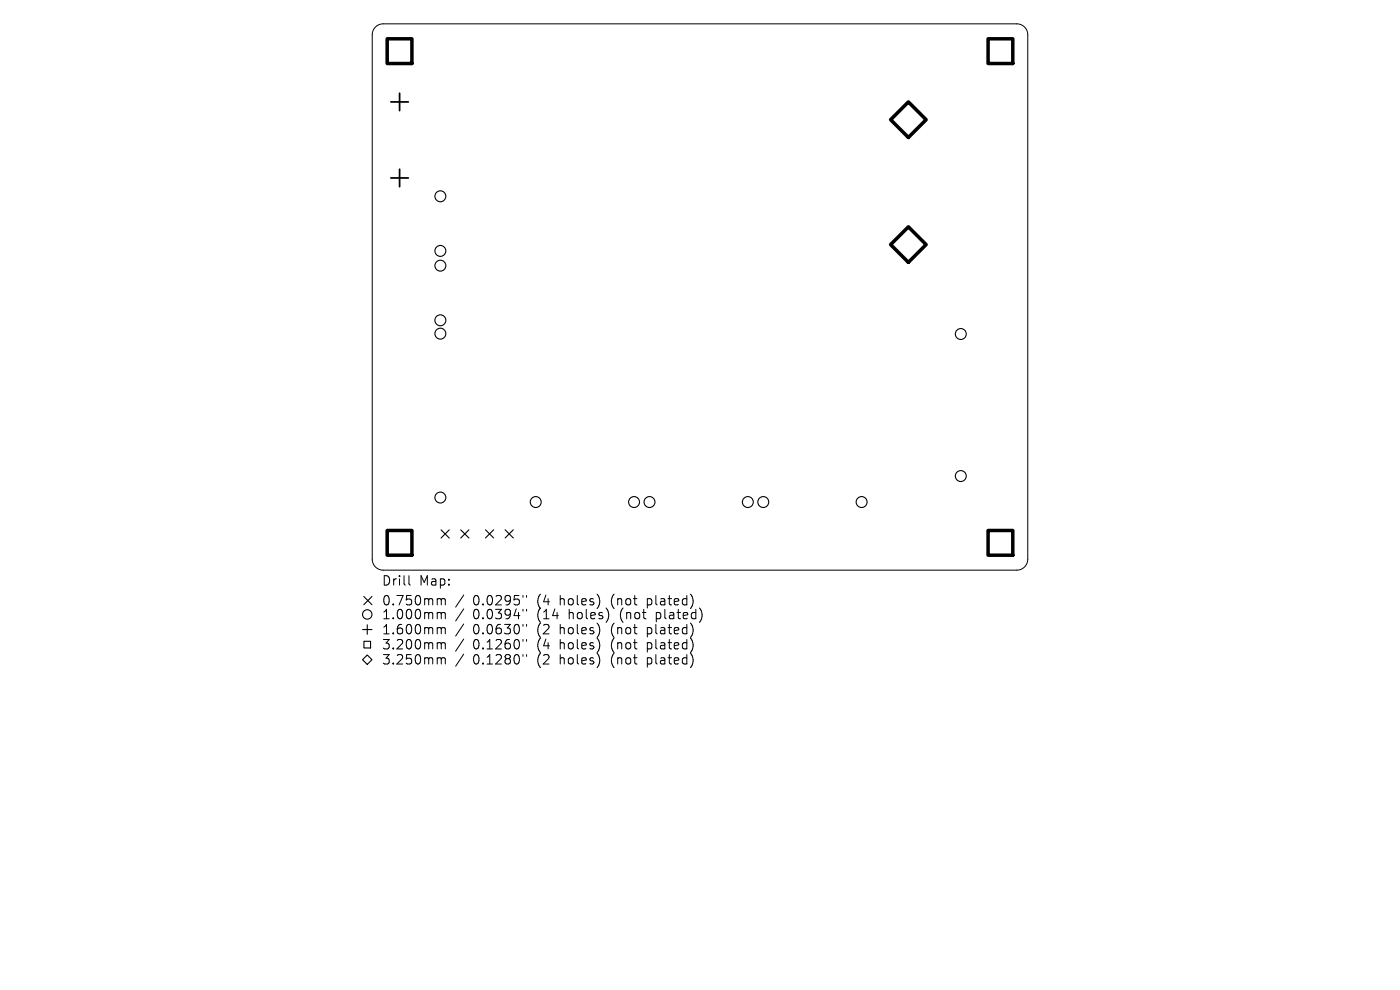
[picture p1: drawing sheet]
<svg xmlns="http://www.w3.org/2000/svg" width="297mm" height="210mm" viewBox="0 0 297 210" stroke-linecap="round" stroke-linejoin="round" font-family="sans-serif">
<defs><g id="words">
<g font-size="2.8">
<text x="80.9" y="124.5">Drill</text>
<text x="88.9" y="124.5">Map:</text>
<text x="80.9" y="128.7">0.750mm</text>
<text x="80.9" y="131.6">1.000mm</text>
<text x="100.4" y="128.7">0.0295&quot;</text>
<text x="100.4" y="131.6">0.0394&quot;</text>
<text x="114.1" y="128.7">(4</text>
<text x="114.1" y="131.6">(14</text>
<text x="119" y="128.7">holes)</text>
<text x="120.9" y="131.6">holes)</text>
<text x="130.1" y="128.7">(not</text>
<text x="132" y="131.6">(not</text>
<text x="137.9" y="128.7">plated)</text>
<text x="139.8" y="131.6">plated)</text>
<text x="80.9" y="134.8">1.600mm</text>
<text x="100.4" y="134.8">0.0630&quot;</text>
<text x="114.1" y="134.8">(2</text>
<text x="119" y="134.8">holes)</text>
<text x="130.1" y="134.8">(not</text>
<text x="137.9" y="134.8">plated)</text>
<text x="80.9" y="138">3.200mm</text>
<text x="80.9" y="141.2">3.250mm</text>
<text x="100.4" y="138">0.1260&quot;</text>
<text x="100.4" y="141.2">0.1280&quot;</text>
<text x="114.1" y="138">(4</text>
<text x="114.1" y="141.2">(2</text>
<text x="119" y="138">holes)</text>
<text x="119" y="141.2">holes)</text>
<text x="130.1" y="138">(not</text>
<text x="130.1" y="141.2">(not</text>
<text x="137.9" y="138">plated)</text>
<text x="137.9" y="141.2">plated)</text>
</g>
</g></defs>
<g fill="none" stroke="#000" stroke-width=".21">
<path d="M79.6 5.7l.9-.5 .8-.1h134.4a2.32 2.32 0 0 1 2.3 2.3v111.2a2.32 2.32 0 0 1-2.3 2.3h-134.4a2.32 2.32 0 0 1-2.3-2.3v-111.2l.1-.8zM86.8 122.1v1.7l.2 .3M93 127l.5 .1 .1 .2M93 129.9l.5 .1 .1 .2M93 133.1h.3l.3 .3M93 136.3l.5 .1 .1 .2M93 139.5l.5 .1 .1 .2M93.6 127.3l.3-.3 .5 .1 .1 1.2M93.6 127.3v1M93.6 130.2v1.1M93.6 133.4v1.1M93.6 136.6v1.1"/>
<path d="M93.6 139.8v1.1M93.6 130.2l.3-.3 .5 .1 .1 1.3M93.6 133.4l.3-.3 .5 .1 .1 1.3M93.6 136.6l.3-.3 .5 .1 .1 1.3M93.6 139.8l.3-.3 .5 .1 .1 1.3M98.4 126.2l-1.7 2.6M98.4 129.2l-1.7 2.5M98.4 132.4l-1.7 2.5M98.4 135.6l-1.7 2.5M98.4 138.8l-1.7 2.5M110.9 126.3v.4M110.9 129.3v.3"/>
<path d="M110.9 132.5v.3M110.9 135.7v.3M110.9 138.9v.3M111.7 126.3v.4M111.7 129.3v.3M111.7 132.5v.3M111.7 135.7v.3M111.7 138.9v.3"/>
</g>
<g fill="none" stroke="#000" stroke-width=".23">
<path d="M93.6 112.4l1.7 1.7M95.3 112.4l-1.7 1.7M97.7 112.4l1.8 1.7M99.5 112.4l-1.8 1.7M103 112.4l1.7 1.7M104.7 112.4l-1.7 1.7M107.2 112.4l1.7 1.7M108.9 112.4l-1.7 1.7M76.9 139.9l1-1 1 1-1 1zM76.9 133.5h2M77.2 126.5l1.7 1.8M77.2 136h1.4v1.4h-1.4z"/>
<path d="M77.9 132.5v2M78.9 126.5l-1.7 1.8"/>
<circle cx="93.4" cy="56.4" r="1.16"/>
<circle cx="93.4" cy="53.2" r="1.16"/>
<circle cx="93.4" cy="41.6" r="1.16"/>
<circle cx="93.4" cy="67.9" r="1.16"/>
<circle cx="93.4" cy="70.8" r="1.16"/>
<circle cx="203.8" cy="70.9" r="1.16"/>
<circle cx="93.4" cy="105.5" r="1.16"/>
<circle cx="113.7" cy="106.5" r="1.16"/>
<circle cx="134.5" cy="106.5" r="1.16"/>
<circle cx="137.8" cy="106.5" r="1.16"/>
<circle cx="158.6" cy="106.5" r="1.16"/>
<circle cx="161.9" cy="106.5" r="1.16"/>
<circle cx="182.8" cy="106.5" r="1.16"/>
<circle cx="203.8" cy="101" r="1.16"/>
<circle cx="77.9" cy="130.3" r="1"/>
</g>
<path d="M84.8 19.8v3.7M82.9 21.6h3.7M82.9 37.8h3.7M84.8 35.9v3.7" fill="none" stroke="#000" stroke-width=".37"/>
<path d="M82.1 8.2h5.3v5.3h-5.3zM209.6 8.2h5.3v5.3h-5.3zM82.1 112.5h5.3v5.3h-5.3zM209.6 112.5h5.3v5.3h-5.3z" fill="none" stroke="#000" stroke-width=".74"/>
<path d="M188.9 25.4l3.8-3.8 3.8 3.8-3.8 3.8zM192.7 48.1l3.8 3.8-3.8 3.8-3.8-3.8z" fill="none" stroke="#000" stroke-width=".75"/>
<use href="#words"/>
</svg>
